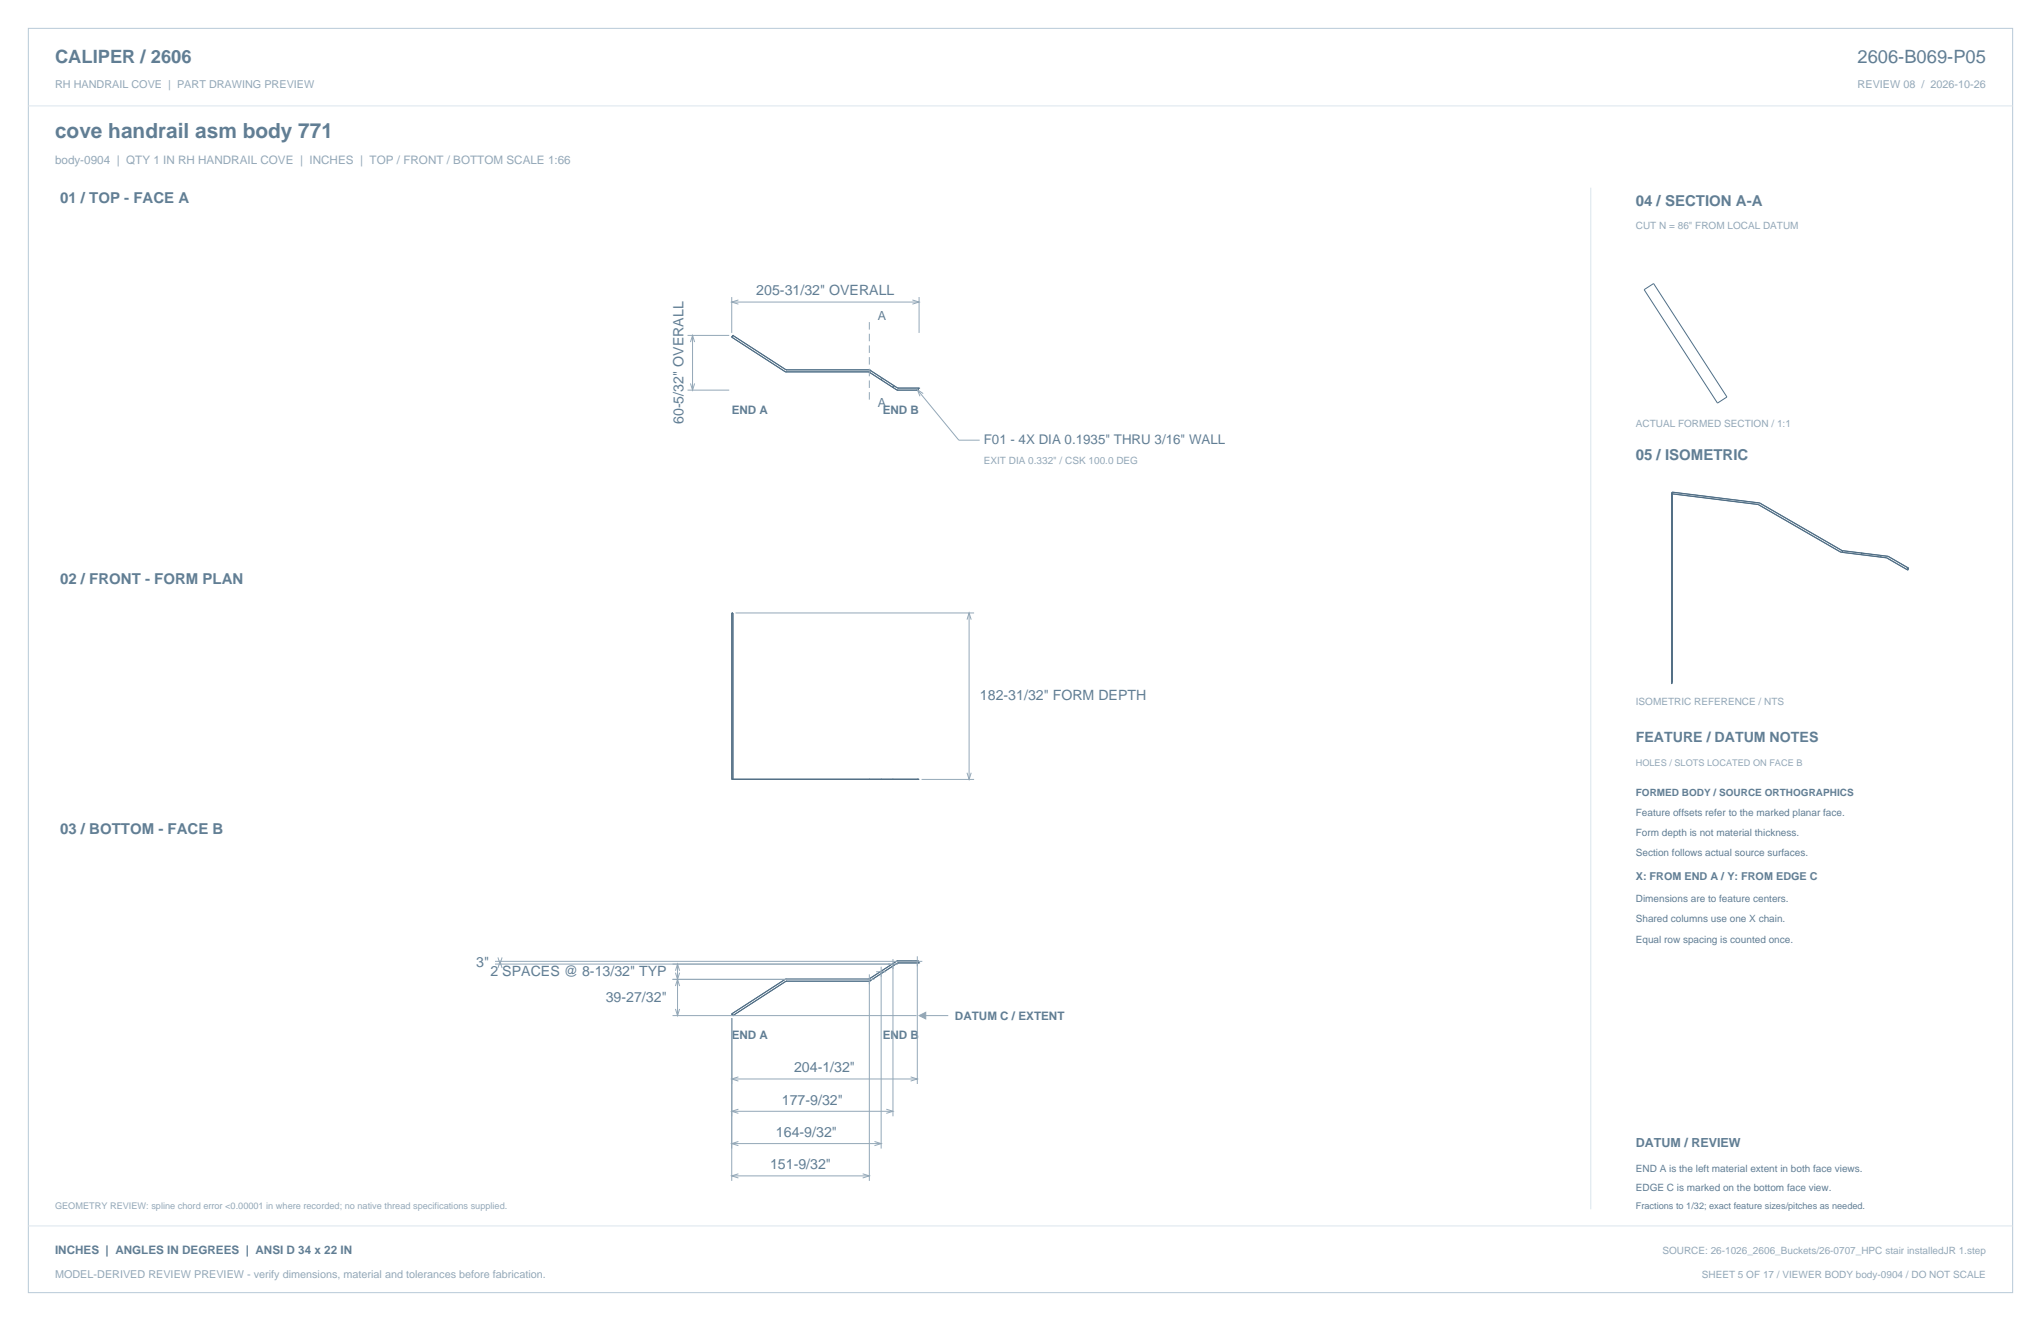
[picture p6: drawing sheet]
<svg xmlns="http://www.w3.org/2000/svg" width="864mm" height="559mm" viewBox="0 0 864 559" stroke-linecap="round" stroke-linejoin="round" font-family="sans-serif">
<defs><g id="words">
<text font-size="8.8" fill="#617e94" x="23.3" y="58.2">cove handrail asm body 771</text>
<g font-size="7.8" fill="#617e94">
<text x="23.3" y="26.8">CALIPER / 2606</text>
<text x="786" y="26.8">2606-B069-P05</text>
</g>
<g font-size="6.3" fill="#617e94">
<text x="25.4" y="86.1">01 / TOP - FACE A</text>
<text x="692.1" y="87.1">04 / SECTION A-A</text>
<text x="692.1" y="194.4">05 / ISOMETRIC</text>
<text x="25.4" y="246.9">02 / FRONT - FORM PLAN</text>
<text x="25.4" y="352.8">03 / BOTTOM - FACE B</text>
</g>
<g font-size="6" fill="#617e94">
<text x="320" y="125">205-31/32&quot; OVERALL</text>
<text x="289.2" y="179.4" transform="rotate(-90 289.2 179.4)">60-5/32&quot; OVERALL</text>
<text x="414.6" y="296.3">182-31/32&quot; FORM DEPTH</text>
<text x="692.1" y="314">FEATURE / DATUM NOTES</text>
<text x="201.5" y="409">3&quot;</text>
<text x="207.5" y="412.8">2 SPACES @ 8-13/32&quot; TYP</text>
<text x="256.3" y="423.7">39-27/32&quot;</text>
<text x="336" y="453.6">204-1/32&quot;</text>
<text x="330.8" y="467.3">177-9/32&quot;</text>
<text x="328.3" y="480.9">164-9/32&quot;</text>
<text x="325.8" y="494.6">151-9/32&quot;</text>
</g>
<text font-size="5.6" fill="#617e94" x="416.3" y="188">F01 - 4X DIA 0.1935&quot; THRU 3/16&quot; WALL</text>
<g font-size="5.3" fill="#617e94">
<text x="371.4" y="135.2">A</text>
<text x="371.4" y="172.1">A</text>
<text x="692.1" y="485.1">DATUM / REVIEW</text>
</g>
<text font-size="4.9" fill="#93a8b9" x="23.3" y="69.5">body-0904 | QTY 1 IN RH HANDRAIL COVE | INCHES | TOP / FRONT / BOTTOM SCALE 1:66</text>
<g font-size="4.9" fill="#617e94">
<text x="309.6" y="175.3">END A</text>
<text x="373.5" y="175.3">END B</text>
<text x="404.1" y="431.4">DATUM C / EXTENT</text>
<text x="309.6" y="439.5">END A</text>
<text x="373.5" y="439.5">END B</text>
<text x="23.3" y="530.6">INCHES | ANGLES IN DEGREES | ANSI D 34 x 22 IN</text>
</g>
<g font-size="4.6" fill="#93a8b9">
<text x="23.3" y="37">RH HANDRAIL COVE | PART DRAWING PREVIEW</text>
<text x="786" y="37">REVIEW 08 / 2026-10-26</text>
<text x="23.3" y="540.5">MODEL-DERIVED REVIEW PREVIEW - verify dimensions, material and tolerances before fabrication.</text>
</g>
<text font-size="4.6" fill="#617e94" x="692.1" y="372.2">X: FROM END A / Y: FROM EDGE C</text>
<g font-size="4.2" fill="#93a8b9">
<text x="692.1" y="97">CUT N = 86&quot; FROM LOCAL DATUM</text>
<text x="692.1" y="180.8">ACTUAL FORMED SECTION / 1:1</text>
<text x="416.3" y="196.1">EXIT DIA 0.332&quot; / CSK 100.0 DEG</text>
<text x="692.1" y="298.1">ISOMETRIC REFERENCE / NTS</text>
<text x="703.4" y="530.6">SOURCE: 26-1026_2606_Buckets/26-0707_HPC stair installedJR 1.step</text>
<text x="720.1" y="540.5">SHEET 5 OF 17 / VIEWER BODY body-0904 / DO NOT SCALE</text>
</g>
<g font-size="4.2" fill="#617e94">
<text x="692.1" y="336.9">FORMED BODY / SOURCE ORTHOGRAPHICS</text>
<text x="692.1" y="345.4">Feature offsets refer to the marked planar face.</text>
<text x="692.1" y="353.8">Form depth is not material thickness.</text>
<text x="692.1" y="362.3">Section follows actual source surfaces.</text>
<text x="692.1" y="381.4">Dimensions are to feature centers.</text>
<text x="692.1" y="390.2">Shared columns use one X chain.</text>
<text x="692.1" y="399">Equal row spacing is counted once.</text>
<text x="692.1" y="495.7">END A is the left material extent in both face views.</text>
<text x="692.1" y="503.8">EDGE C is marked on the bottom face view.</text>
</g>
<g font-size="3.9" fill="#93a8b9">
<text x="692.1" y="323.8">HOLES / SLOTS LOCATED ON FACE B</text>
<text x="23.3" y="511.5">GEOMETRY REVIEW: spline chord error &lt;0.00001 in where recorded; no native thread specifications supplied.</text>
</g>
<text font-size="3.9" fill="#617e94" x="692.1" y="511.5">Fractions to 1/32; exact feature sizes/pitches as needed.</text>
</g></defs>
<path d="M12 12h839.6v534.8h-839.6z" fill="none" stroke="#b8cad8" stroke-width=".42"/>
<path d="M12 44.8h839.6M673.1 79.4v432.1M12 518.6h839.6" fill="none" stroke="#dbe5ed" stroke-width=".42"/>
<g fill="none" stroke="#536f85" stroke-width=".42">
<path d="M695.7 122.5l4-2.6 31 48-4 2.6zM310.1 141.9l-.5 .7M310.1 141.9l22.5 14.5h35.3l11.9 7.8h9.1l-.6 .8h-8.7l-12-7.7h-35.3l-22.7-14.7M367.8 157.2h.1M372.8 160.4l.1 .1M372.8 160.4h.1M372.9 160.5h.1M377.8 163.6l.1 .1M377.8 163.6v.1M377.9 163.7h.1M388.1 164.8l.1 .1M388.1 164.8h.1"/>
<path d="M388.2 164.9h.1M707.3 208.8v80.5M707.3 208.8l36.6 4.6M707.4 208.9l36.5 4.5M707.4 208.9v80.4M707.5 208.1l-.2 .7M707.5 208.1l37 4.6M707.5 208.1v80.5M707.6 208.2l36.9 4.6M707.6 208.2v80.4M707.6 208.2l-.2 .7M743.9 213.4h.1"/>
<path d="M743.9 213.4l35 20.2M743.9 213.4l35 20.1M744.5 212.7l35 20.2M744.5 212.8l35 20.2M744.5 212.7v.1M778.9 233.5v.1M778.9 233.6l19.4 2.4M778.9 233.5l19.4 2.4M779.5 232.9l19.4 2.4M779.5 232.9v.2M779.5 233l19.4 2.4M779.5 233.1h.2"/>
<path d="M779.5 233.1h.1M779.6 233.1h.1M787.6 234.1l.2 .1M787.7 234.1h.1M787.8 234.1h.1M787.8 234.1v.1M795.8 235.1l.1 .1M795.8 235.1h.1M795.9 235.1h.1M795.9 235.1v.1M798.3 236l9 5.2M798.3 235.9l9 5.3"/>
<path d="M798.3 235.9v.1M798.9 235.3l8.7 5M798.9 235.4l8.7 5M798.9 235.3v.1M309.7 259.3v70.3l79.2 .1h-79.3v-70.4h.5v70.3M310.1 259.3v70.4M807.1 240.4h.2M807.1 240.3l.1 .1M807.1 240.3h.1M807.1 240.3v.1M807.2 240.3v.1M807.2 240.4h.1"/>
<path d="M807.6 240.3v.1M807.6 240.3l-.3 .9M707.3 289.3h.1M707.5 288.6h.1M707.5 288.6l-.2 .7M707.6 288.6l-.2 .7M332.3 329.6v.1M332.6 329.6v.1M367.6 329.6v.1M367.8 329.6h.1M367.8 329.6v.1M367.8 329.7h.1"/>
<path d="M367.9 329.6v.1M372.8 329.6h.1M372.8 329.6v.1M372.8 329.7h.1M372.9 329.7h.1M372.9 329.6v.1M377.9 329.6h.1M377.9 329.7h.1M377.8 329.7h.1M377.9 329.6v.1M379.6 329.6v.1M379.8 329.6v.1"/>
<path d="M388.1 329.6h.1M388.1 329.6v.1M388.1 329.7h.1M388.2 329.6v.1M388.3 329.6v.1M367.9 414.3h-.1M372.8 411.1h.1M372.9 411l-.1 .1M372.9 411h.1M377.8 407.8v.1M377.9 407.8l-.1 .1M377.9 407.8h.1"/>
<path d="M388.1 406.7h.1M388.2 406.6l-.1 .1M388.2 406.6h.1M309.6 428.9l22.7-14.7h35.3l12-7.7h8.7l.6 .8h-9.1l-11.9 7.8h-35.3l-22.5 14.5zM309.7 428.8l.4 .8"/>
<circle cx="779.6" cy="233.1" r=".04"/>
</g>
<g fill="none" stroke="#536f85" stroke-width=".44">
<circle cx="367.8" cy="157.2" r=".04"/>
<circle cx="372.8" cy="160.4" r=".04"/>
<circle cx="377.8" cy="163.7" r=".04"/>
<circle cx="388.1" cy="164.8" r=".04"/>
<circle cx="367.8" cy="414.3" r=".04"/>
<circle cx="372.8" cy="411.1" r=".04"/>
<circle cx="377.8" cy="407.8" r=".04"/>
<circle cx="388.1" cy="406.7" r=".04"/>
</g>
<g fill="none" stroke="#93a8b9" stroke-width=".42">
<path d="M309.6 125.7v15.1M309.6 127.8h79.3M312.4 126.9l-2.8 .9 2.8 .9M386.1 126.9l2.8 .9-2.8 .9M388.9 125.7v15.1M290.9 141.9h17.7M292.2 144.7l.8-2.8 .9 2.8M293 141.9v23.1M290.9 165h17.7M292.2 162.2l.8 2.8 .9-2.8M388.2 164.9l17.5 21.3h8.8M390.6 166.5l-2.4-1.6 1.1 2.7"/>
<path d="M311.2 259.3h101M410.1 259.3v70.4M409.2 262.1l.9-2.8 .8 2.8M389.9 329.7h22.3M409.2 326.9l.9 2.8 .8-2.8M209.5 406.7h180.8M209.5 407.8h170.5M210.7 409.5l.9-2.8 .9 2.8M210.7 405l.9 2.8 .9-2.8M211.6 406.7v1.1M284.6 414.3h85.4M285.8 417.1l.9-2.8 .9 2.8"/>
<path d="M285.8 410.6l.9-2.8 .9 2.8M285.8 411.5l.9 2.8 .9-2.8M286.7 407.8v21.8M367.8 412.2v87.3M370.7 411.1h4.3M372.8 408.9v77M377.8 405.7v66.5M388.1 404.5v54M284.6 429.6h103.2M285.8 426.8l.9 2.8 .9-2.8M309.6 430.7v68.8M388.9 429.6h12.3"/>
<path d="M309.6 456.4h78.5M312.4 455.5l-2.8 .9 2.8 .9M385.3 455.5l2.8 .9-2.8 .9M309.6 470.1h68.2M312.4 469.2l-2.8 .9 2.8 .9M375 469.2l2.8 .9-2.8 .9M309.6 483.8h63.2M309.6 497.4h58.2M312.4 482.9l-2.8 .9 2.8 .8M312.4 496.5l-2.8 .9 2.8 .9M365 496.5l2.8 .9-2.8 .9M370 482.9l2.8 .9-2.8 .8"/>
</g>
<path d="M367.8 136.2v34.1" fill="none" stroke="#93a8b9" stroke-width=".42" stroke-dasharray="3.2 1.8" stroke-linecap="butt"/>
<path d="M388.9 429.6l2.8-1.4v2.8z" fill="#93a8b9" stroke="#93a8b9" stroke-width=".42"/>
<use href="#words"/>
</svg>
